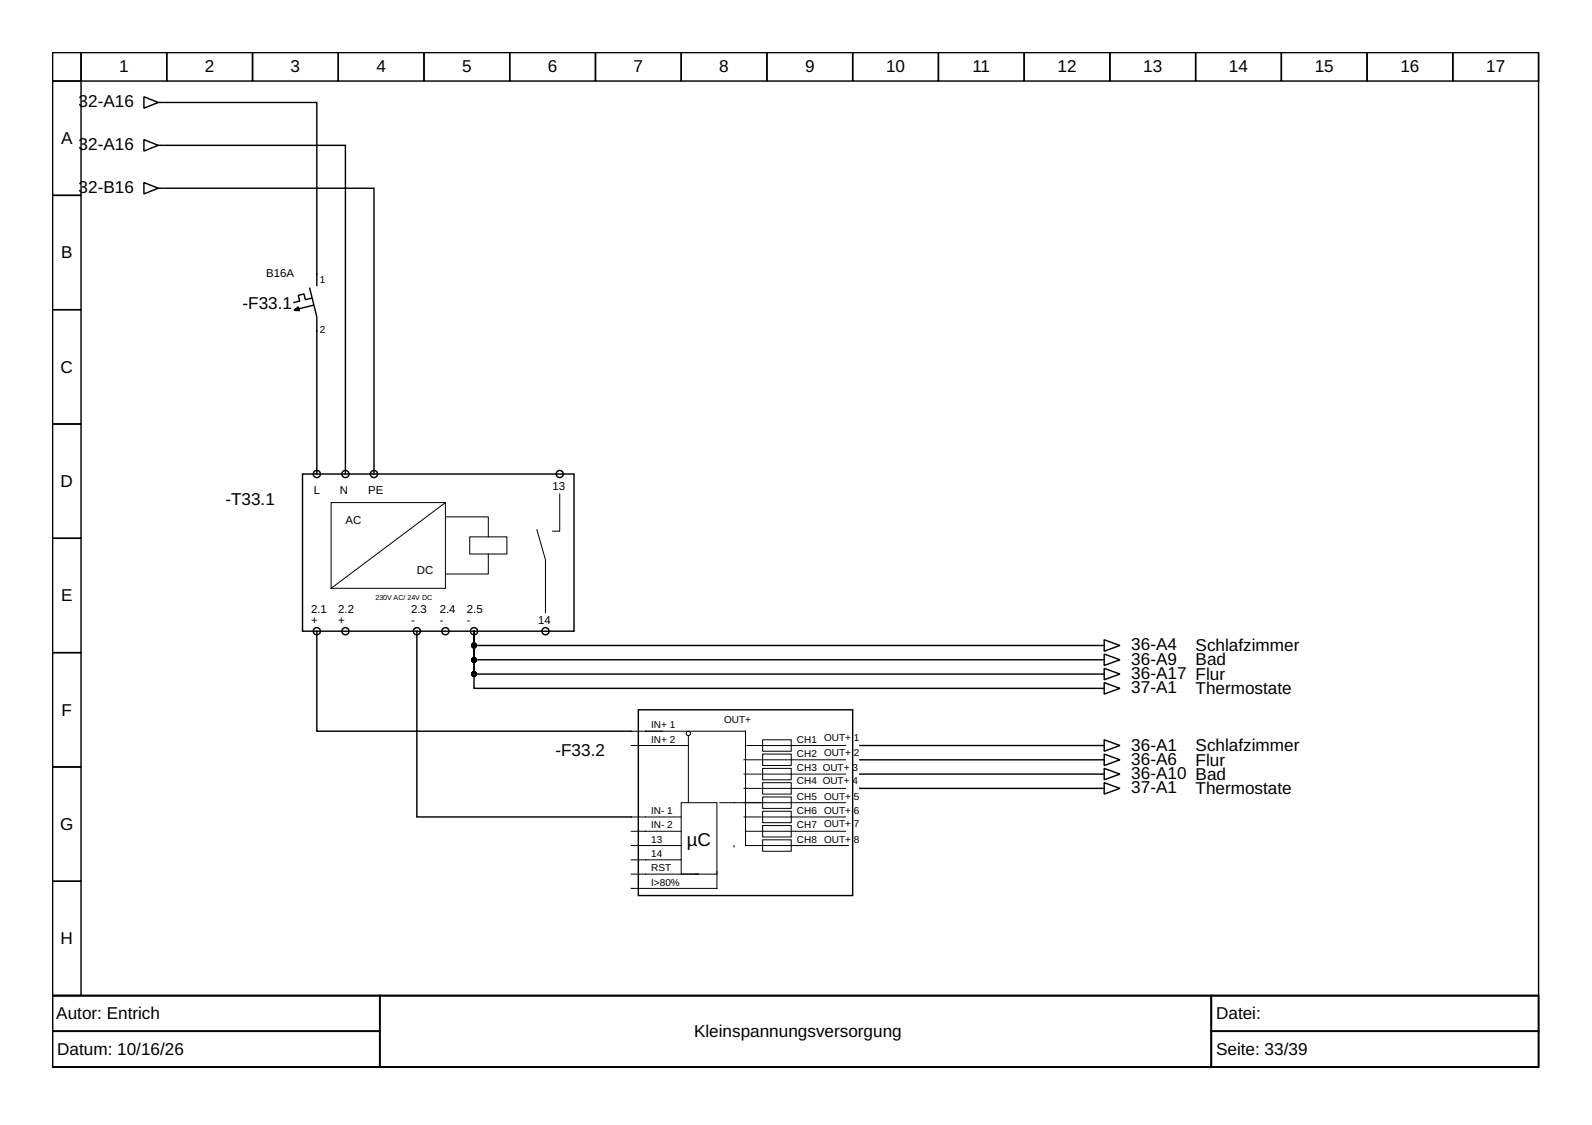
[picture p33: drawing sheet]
<svg xmlns="http://www.w3.org/2000/svg" width="297mm" height="210mm" viewBox="0 0 297 210" stroke-linecap="round" stroke-linejoin="round" font-family="sans-serif">
<defs><g id="words">
<text font-size="3.5" x="128.2" y="157.8">µC</text>
<g font-size="3.2">
<text x="22.2" y="13.5">1</text>
<text x="38.2" y="13.5">2</text>
<text x="54.2" y="13.5">3</text>
<text x="70.2" y="13.5">4</text>
<text x="86.2" y="13.5">5</text>
<text x="102.2" y="13.5">6</text>
<text x="118.2" y="13.5">7</text>
<text x="134.2" y="13.5">8</text>
<text x="150.2" y="13.5">9</text>
<text x="165.3" y="13.5">10</text>
<text x="181.4" y="13.5">11</text>
<text x="197.3" y="13.5">12</text>
<text x="213.3" y="13.5">13</text>
<text x="229.3" y="13.5">14</text>
<text x="245.3" y="13.5">15</text>
<text x="261.3" y="13.5">16</text>
<text x="277.3" y="13.5">17</text>
<text x="14.7" y="20.1">32-A16</text>
<text x="11.4" y="26.9">A</text>
<text x="14.7" y="28.1">32-A16</text>
<text x="14.7" y="36.1">32-B16</text>
<text x="11.4" y="48.2">B</text>
<text x="45.3" y="57.6">-F33.1</text>
<text x="11.3" y="69.5">C</text>
<text x="11.3" y="90.8">D</text>
<text x="42.1" y="94.2">-T33.1</text>
<text x="11.4" y="112.2">E</text>
<text x="211.1" y="121.4">36-A4</text>
<text x="211.1" y="124">36-A9</text>
<text x="223.1" y="121.5">Schlafzimmer</text>
<text x="223.1" y="124.2">Bad</text>
<text x="211.1" y="129.4">37-A1</text>
<text x="211.1" y="126.7">36-A17 Flur</text>
<text x="223.1" y="129.5">Thermostate</text>
<text x="11.5" y="133.5">F</text>
<text x="103.6" y="141">-F33.2</text>
<text x="211.1" y="140">36-A1</text>
<text x="211.1" y="142.7">36-A6</text>
<text x="223.1" y="140.2">Schlafzimmer</text>
<text x="223.1" y="142.8">Flur</text>
<text x="211.1" y="145.4">36-A10 Bad</text>
<text x="211.1" y="148">37-A1</text>
<text x="223.1" y="148.2">Thermostate</text>
<text x="11.2" y="154.8">G</text>
<text x="11.3" y="176.2">H</text>
<text x="10.5" y="190.2">Autor: Entrich</text>
<text x="226.9" y="190.2">Datei:</text>
<text x="10.7" y="196.8">Datum: 10/16/26</text>
<text x="129.5" y="193.5">Kleinspannungsversorgung</text>
<text x="226.9" y="196.8">Seite: 33/39</text>
</g>
<g font-size="2.1">
<text x="49.6" y="51.6">B16A</text>
<text x="58.6" y="92.2">L</text>
<text x="63.4" y="92.2">N</text>
<text x="68.7" y="92.2">PE</text>
<text x="103.1" y="91.4">13</text>
<text x="64.4" y="97.8">AC</text>
<text x="77.8" y="107.1">DC</text>
<text x="58" y="114.3">2.1</text>
<text x="58" y="116.4">+</text>
<text x="63.1" y="114.3">2.2</text>
<text x="63.1" y="116.4">+</text>
<text x="76.7" y="114.3">2.3</text>
<text x="76.7" y="116.4">-</text>
<text x="82" y="114.3">2.4</text>
<text x="82" y="116.4">-</text>
<text x="87.1" y="114.3">2.5</text>
<text x="87.1" y="116.4">-</text>
<text x="100.4" y="116.4">14</text>
</g>
<g font-size="1.9">
<text x="59.6" y="52.7">1</text>
<text x="59.6" y="62">2</text>
<text x="121.5" y="135.9">IN+ 1</text>
<text x="135.1" y="134.8">OUT+</text>
<text x="121.5" y="138.6">IN+ 2</text>
<text x="148.7" y="138.6">CH1</text>
<text x="148.7" y="141.2">CH2</text>
<text x="148.7" y="143.9">CH3 OUT+ 3</text>
<text x="153.8" y="138.3">OUT+</text>
<text x="153.8" y="141">OUT+</text>
<text x="159.3" y="138.3">1</text>
<text x="159.3" y="141">2</text>
<text x="148.7" y="146.3">CH4 OUT+ 4</text>
<text x="148.7" y="149.2">CH5</text>
<text x="153.8" y="149.2">OUT+</text>
<text x="159.3" y="149.2">5</text>
<text x="121.5" y="151.9">IN- 1</text>
<text x="121.5" y="154.6">IN- 2</text>
<text x="148.7" y="151.9">CH6</text>
<text x="148.7" y="154.6">CH7</text>
<text x="153.8" y="151.9">OUT+</text>
<text x="153.8" y="154.3">OUT+</text>
<text x="159.3" y="151.9">6</text>
<text x="159.3" y="154.3">7</text>
<text x="121.5" y="157.2">13</text>
<text x="121.5" y="159.9">14</text>
<text x="148.7" y="157.2">CH8</text>
<text x="153.8" y="157.2">OUT+</text>
<text x="159.3" y="157.2">8</text>
<text x="121.5" y="162.6">RST</text>
<text x="121.5" y="165.2">I&gt;80%</text>
</g>
<text font-size="1.3" x="70" y="111.9">230V AC/ 24V DC</text>
</g></defs>
<g fill="none" stroke="#000" stroke-width=".27">
<path d="M9.8 9.8h277.3v176h-277.3zM9.8 9.8h5.3v5.3h-5.3zM9.8 15.1h5.3v21.4h-5.3zM15.1 9.8h16v5.3h-16zM26.9 18.1l2.6 1-2.6 1.1zM29.5 19.1h.8M30.6 19.1h28.5v34.1M31.1 9.8h16v5.3h-16zM47.1 9.8h16v5.3h-16zM63.1 9.8h16v5.3h-16zM79.1 9.8h16v5.3h-16zM95.1 9.8h16v5.3h-16z"/>
<path d="M111.1 9.8h16v5.3h-16zM127.1 9.8h16v5.3h-16zM143.1 9.8h16v5.3h-16zM159.1 9.8h16v5.3h-16zM175.1 9.8h16v5.3h-16zM191.1 9.8h16v5.3h-16zM207.1 9.8h16v5.3h-16zM223.1 9.8h16v5.3h-16zM239.1 9.8h16v5.3h-16zM255.1 9.8h16v5.3h-16zM271.1 9.8h16v5.3h-16zM9.8 36.5h5.3v21.3h-5.3z"/>
<path d="M26.9 34.1l2.6 1-2.6 1.1zM26.9 26.1l2.6 1-2.6 1.1zM29.5 35.1h.8M29.5 27.1h.8M30.6 35.1h39.2v53.3M30.6 27.1h33.8v61.3M9.8 57.8h5.3v21.3h-5.3zM57.8 53.8l1.3 5.3v29.3M58 55.6l-1 .3-.3-1.1-1.1 .3 .3 1.1-1.1 .2M58.3 57l-3.2 .8M9.8 79.1h5.3v21.3h-5.3zM56.4 88.4h50.7v29.4h-50.7z"/>
<path d="M9.8 100.4h5.3v21.4h-5.3zM59.1 117.8v18.6h58.7M77.8 117.8v34.6h40M88.4 117.8v8h116.6M88.4 117.8v10.6h116.6M88.4 117.8v2.6h116.6M88.4 117.8v5.3h116.6M206 119.4l3 1-3 1.1zM9.8 121.8h5.3v21.3h-5.3zM119.1 132.4h40v34.7h-40zM160.4 139.1h44.6M205.2 139.1h.8"/>
<path d="M205.2 120.4h.8M205.2 128.4h.8M205.2 123.1h.8M205.2 125.8h.8M206 138l3 1.1-3 1.1zM206 127.4l3 1-3 1.1zM206 122l3 1.1-3 1.1zM206 124.7l3 1.1-3 1zM9.8 143.1h5.3v21.3h-5.3zM160.4 141.8h44.6M160.4 147.1h44.6M160.4 144.4h44.6"/>
<path d="M205.2 144.4h.8M205.2 141.8h.8M205.2 147.1h.8M206 143.4l3 1-3 1.1zM206 140.7l3 1.1-3 1zM206 146l3 1.1-3 1.1zM9.8 164.4h5.3v21.4h-5.3zM9.8 185.8h277.3v13.3h-277.3zM9.8 185.8h61v6.6h-61zM9.8 192.4h61v6.7h-61zM70.8 185.8h155.2v13.3h-155.2zM226 185.8h61.1v6.6h-61.1z"/>
<path d="M226 192.4h61.1v6.7h-61.1z"/>
<circle cx="59.1" cy="88.4" r=".67"/>
<circle cx="64.4" cy="88.4" r=".67"/>
<circle cx="69.8" cy="88.4" r=".67"/>
<circle cx="104.4" cy="88.4" r=".67"/>
<circle cx="59.1" cy="117.8" r=".67"/>
<circle cx="64.4" cy="117.8" r=".67"/>
<circle cx="77.8" cy="117.8" r=".67"/>
<circle cx="83.1" cy="117.8" r=".67"/>
<circle cx="88.4" cy="117.8" r=".67"/>
<circle cx="101.8" cy="117.8" r=".67"/>
</g>
<g fill="#000" stroke="#000" stroke-width=".27">
<path d="M54.8 57.9l.8-.7 .3 .8z"/>
<circle cx="88.4" cy="125.8" r=".4"/>
<circle cx="88.4" cy="123.1" r=".4"/>
<circle cx="88.4" cy="120.4" r=".4"/>
</g>
<g fill="none" stroke="#000" stroke-width=".19">
<path d="M61.8 93.8h21.3v16h-21.3zM83.1 96.4h8v3.8M83.1 93.8l-21.3 16M100.2 98.8l1.6 5.6v9.9M104.4 92.2v6.9h-1.3M87.6 100.2h7v3.2h-7zM91.1 103.4v3.7h-8M117.8 139.1h10.6M117.8 136.4h21.3v21.4h19.2M128.4 137.3v12.5M139.4 139.1h18.4M142.3 138h5.3v2.2h-5.3z"/>
<path d="M117.8 152.4h9.3M117.8 155.1h9.3M117.8 157.8h9.3M127.1 149.8h6.7v13.3h-6.7zM134.3 149.8h23.5M137 157.8v.2M138.8 152.4h3.2M138.8 144.4h3.2M138.8 147.1h3.2M138.8 141.8h3.2M139.1 155.1h18.7M142.3 140.7h5.3v2.1h-5.3z"/>
<path d="M142.3 143.4h5.3v2.1h-5.3zM142.3 146h5.3v2.2h-5.3zM142.3 148.7h5.3v2.1h-5.3zM142.3 151.4h5.3v2.1h-5.3zM142.3 154h5.3v2.2h-5.3zM142.3 156.7h5.3v2.1h-5.3zM142.3 152.4h15.5M142.3 144.4h15.5M142.3 147.1h15.5M142.3 141.8h15.5M117.8 160.4h9.3M117.8 163.1h12.5"/>
<path d="M133.8 162.6v3.2h-16"/>
<circle cx="128.4" cy="136.8" r=".4"/>
</g>
<use href="#words"/>
</svg>
